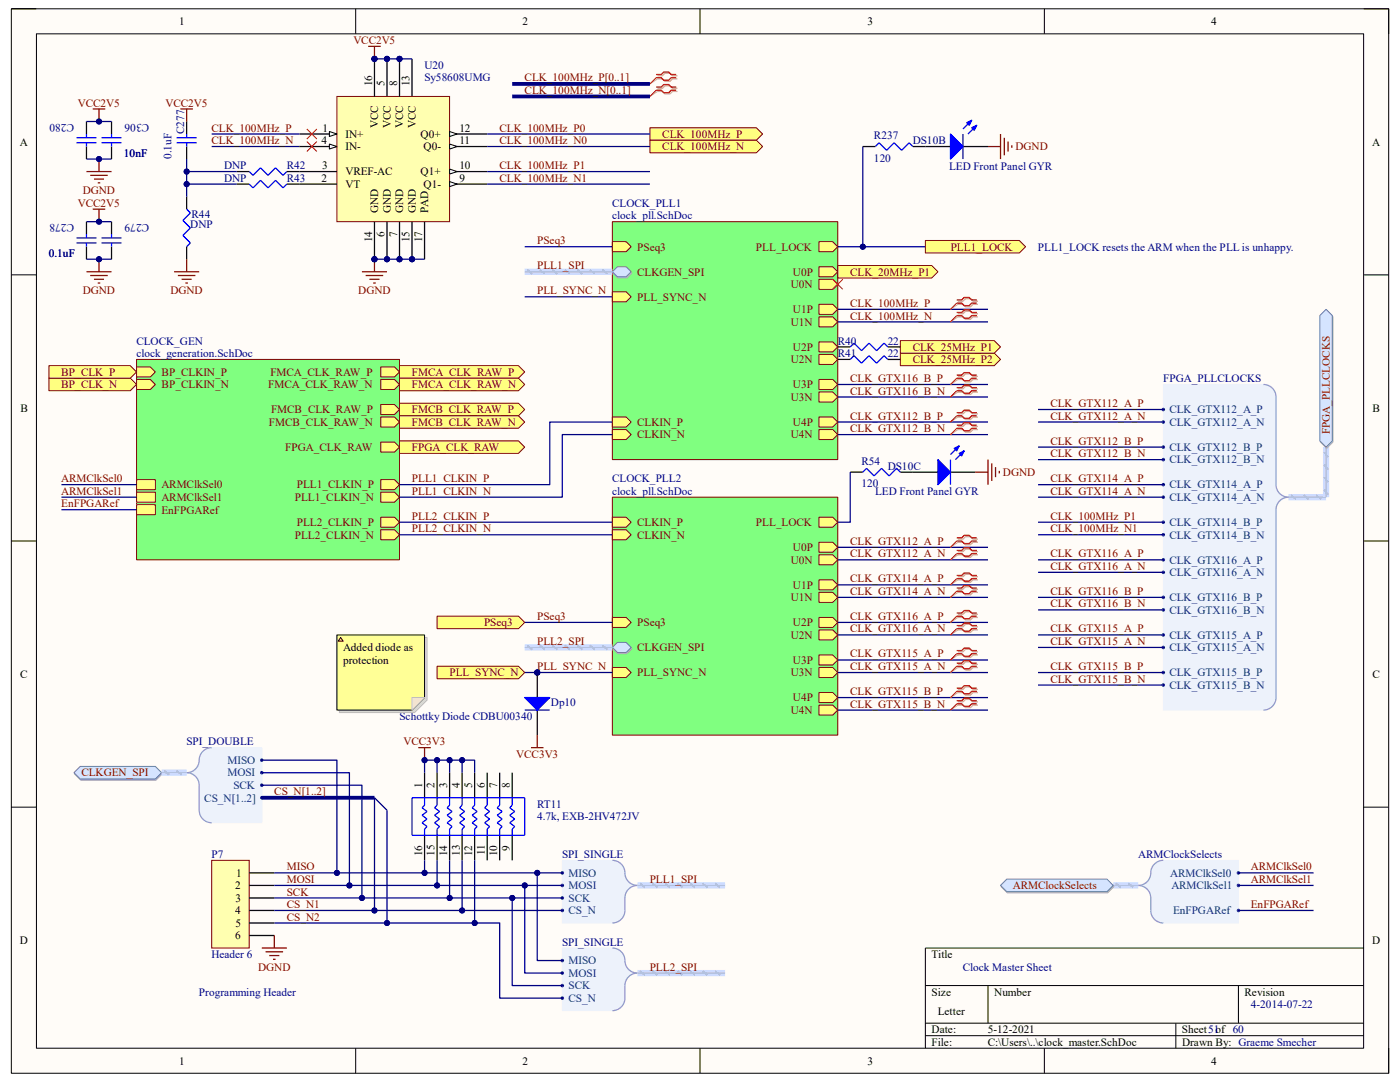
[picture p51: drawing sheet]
<svg xmlns="http://www.w3.org/2000/svg" width="279mm" height="216mm" viewBox="0 0 279 216" stroke-linecap="round" stroke-linejoin="round" font-family="sans-serif">
<defs><g id="words">
<g font-size="2.2">
<text x="35.7" y="5">1</text>
<text x="104.3" y="5">2</text>
<text x="173.1" y="5">3</text>
<text x="241.7" y="5">4</text>
<text x="74.3" y="17.2" transform="rotate(-90 74.3 17.2)">16</text>
<text x="76.8" y="17.2" transform="rotate(-90 76.8 17.2)">5</text>
<text x="79.2" y="17.2" transform="rotate(-90 79.2 17.2)">8</text>
<text x="81.7" y="17.2" transform="rotate(-90 81.7 17.2)">13</text>
<text x="3.9" y="29.1">A</text>
<text x="64.2" y="28.7">4</text>
<text x="64.3" y="26.2">1</text>
<text x="69" y="27.5">IN+</text>
<text x="75.5" y="25.6" transform="rotate(-90 75.5 25.6)">VCC</text>
<text x="78" y="25.6" transform="rotate(-90 78 25.6)">VCC</text>
<text x="80.5" y="25.6" transform="rotate(-90 80.5 25.6)">VCC</text>
<text x="83" y="25.6" transform="rotate(-90 83 25.6)">VCC</text>
<text x="83.9" y="27.5">Q0+</text>
<text x="91.7" y="28.7">11</text>
<text x="91.7" y="26.2">12</text>
<text x="273.8" y="29.1">A</text>
<text x="64.3" y="33.7">3</text>
<text x="69" y="35">VREF-AC</text>
<text x="69" y="30">IN-</text>
<text x="83.9" y="35">Q1+</text>
<text x="84.5" y="30">Q0-</text>
<text x="91.7" y="33.7">10</text>
<text x="64.2" y="36.2">2</text>
<text x="69" y="37.5">VT</text>
<text x="84.5" y="37.5">Q1-</text>
<text x="91.7" y="36.2">9</text>
<text x="75.5" y="42.5" transform="rotate(-90 75.5 42.5)">GND</text>
<text x="76.8" y="47.3" transform="rotate(-90 76.8 47.3)">6</text>
<text x="78" y="42.5" transform="rotate(-90 78 42.5)">GND</text>
<text x="79.2" y="47.2" transform="rotate(-90 79.2 47.2)">7</text>
<text x="80.5" y="42.5" transform="rotate(-90 80.5 42.5)">GND</text>
<text x="83" y="42.5" transform="rotate(-90 83 42.5)">GND</text>
<text x="85.5" y="42.5" transform="rotate(-90 85.5 42.5)">PAD</text>
<text x="74.3" y="48.4" transform="rotate(-90 74.3 48.4)">14</text>
<text x="81.7" y="48.3" transform="rotate(-90 81.7 48.3)">15</text>
<text x="84.2" y="48.4" transform="rotate(-90 84.2 48.4)">17</text>
<text x="4.1" y="82.2">B</text>
<text x="273.9" y="82.2">B</text>
<text x="68.5" y="130">Added diode as</text>
<text x="4" y="135.3">C</text>
<text x="68.5" y="132.5">protection</text>
<text x="273.9" y="135.3">C</text>
<text x="84.2" y="157.2" transform="rotate(-90 84.2 157.2)">1</text>
<text x="86.7" y="157.2" transform="rotate(-90 86.7 157.2)">2</text>
<text x="89.2" y="157.2" transform="rotate(-90 89.2 157.2)">3</text>
<text x="91.7" y="157.2" transform="rotate(-90 91.7 157.2)">4</text>
<text x="94.2" y="157.2" transform="rotate(-90 94.2 157.2)">5</text>
<text x="96.7" y="157.2" transform="rotate(-90 96.7 157.2)">6</text>
<text x="99.2" y="157.2" transform="rotate(-90 99.2 157.2)">7</text>
<text x="101.7" y="157.2" transform="rotate(-90 101.7 157.2)">8</text>
<text x="84.2" y="170.9" transform="rotate(-90 84.2 170.9)">16</text>
<text x="86.7" y="170.8" transform="rotate(-90 86.7 170.8)">15</text>
<text x="89.2" y="170.9" transform="rotate(-90 89.2 170.9)">14</text>
<text x="91.7" y="170.7" transform="rotate(-90 91.7 170.7)">13</text>
<text x="94.2" y="170.8" transform="rotate(-90 94.2 170.8)">12</text>
<text x="96.7" y="170.6" transform="rotate(-90 96.7 170.6)">11</text>
<text x="99.2" y="170.9" transform="rotate(-90 99.2 170.9)">10</text>
<text x="101.7" y="169.7" transform="rotate(-90 101.7 169.7)">9</text>
<text x="46.9" y="177.4">2</text>
<text x="47" y="179.9">3</text>
<text x="47.1" y="174.9">1</text>
<text x="46.9" y="182.4">4</text>
<text x="47" y="184.9">5</text>
<text x="4" y="188.4">D</text>
<text x="46.9" y="187.4">6</text>
<text x="185.9" y="191.2">Title</text>
<text x="273.9" y="188.4">D</text>
<text x="185.9" y="198.7">Size</text>
<text x="187.2" y="202.4">Letter</text>
<text x="198.4" y="198.7">Number</text>
<text x="248.4" y="198.7">Revision</text>
<text x="185.9" y="206.2">Date:</text>
<text x="185.9" y="208.7">File:</text>
<text x="197.1" y="208.7">C:\Users\..\clock_master.SchDoc</text>
<text x="197.1" y="206.2">5-12-2021</text>
<text x="235.9" y="206.2">Sheet51of 60</text>
<text x="235.9" y="208.7">Drawn By: Graeme Smecher</text>
<text x="35.7" y="212.4">1</text>
<text x="104.3" y="212.4">2</text>
<text x="173.1" y="212.4">3</text>
<text x="241.7" y="212.4">4</text>
</g>
<g font-size="2.2" fill="#800000">
<text x="70.5" y="8.8">VCC2V5</text>
<text x="104.7" y="16.3">CLK_100MHz_P[0..1]</text>
<text x="15.5" y="21.3">VCC2V5</text>
<text x="33" y="21.3">VCC2V5</text>
<text x="104.7" y="18.8">CLK_100MHz_N[0..1]</text>
<text x="42.2" y="26.2">CLK_100MHz_P</text>
<text x="42.2" y="28.7">CLK_100MHz_N</text>
<text x="99.7" y="26.2">CLK_100MHz_P0</text>
<text x="99.7" y="28.7">CLK_100MHz_N0</text>
<text x="132.2" y="27.5">CLK_100MHz_P</text>
<text x="99.7" y="33.7">CLK_100MHz_P1</text>
<text x="132.2" y="30">CLK_100MHz_N</text>
<text x="202.6" y="30">DGND</text>
<text x="15.5" y="41.2">VCC2V5</text>
<text x="16.5" y="38.7">DGND</text>
<text x="99.7" y="36.2">CLK_100MHz_N1</text>
<text x="107.2" y="53.7">PLL1_SPI</text>
<text x="107.2" y="48.7">PSeq3</text>
<text x="127.2" y="50">PSeq3</text>
<text x="150.9" y="50">PLL_LOCK</text>
<text x="189.7" y="50">PLL1_LOCK</text>
<text x="16.5" y="58.8">DGND</text>
<text x="34" y="58.8">DGND</text>
<text x="71.5" y="58.8">DGND</text>
<text x="107.2" y="58.8">PLL_SYNC_N</text>
<text x="127.2" y="55">CLKGEN_SPI</text>
<text x="127.2" y="60">PLL_SYNC_N</text>
<text x="157.8" y="57.5">U0N</text>
<text x="158.2" y="55">U0P</text>
<text x="169.7" y="55">CLK_20MHz_P1</text>
<text x="157.8" y="65">U1N</text>
<text x="158.2" y="62.5">U1P</text>
<text x="169.7" y="61.3">CLK_100MHz_P</text>
<text x="169.7" y="63.8">CLK_100MHz_N</text>
<text x="158.2" y="70">U2P</text>
<text x="182.2" y="70">CLK_25MHz_P1</text>
<text x="12.2" y="77.5">BP_CLK_N</text>
<text x="12.2" y="75">BP_CLK_P</text>
<text x="32.2" y="75">BP_CLKIN_P</text>
<text x="32.2" y="77.5">BP_CLKIN_N</text>
<text x="53.6" y="77.5">FMCA_CLK_RAW_N</text>
<text x="54" y="75">FMCA_CLK_RAW_P</text>
<text x="82.2" y="75">FMCA_CLK_RAW_P</text>
<text x="82.2" y="77.5">FMCA_CLK_RAW_N</text>
<text x="157.8" y="72.5">U2N</text>
<text x="158.2" y="77.5">U3P</text>
<text x="169.7" y="76.2">CLK_GTX116_B_P</text>
<text x="182.2" y="72.5">CLK_25MHz_P2</text>
<text x="54.1" y="82.5">FMCB_CLK_RAW_P</text>
<text x="82.2" y="82.5">FMCB_CLK_RAW_P</text>
<text x="157.8" y="80">U3N</text>
<text x="169.7" y="83.7">CLK_GTX112_B_P</text>
<text x="169.7" y="78.7">CLK_GTX116_B_N</text>
<text x="209.6" y="81.2">CLK_GTX112_A_P</text>
<text x="209.6" y="83.7">CLK_GTX112_A_N</text>
<text x="53.7" y="85">FMCB_CLK_RAW_N</text>
<text x="56.9" y="90">FPGA_CLK_RAW</text>
<text x="82.2" y="85">FMCB_CLK_RAW_N</text>
<text x="82.2" y="90">FPGA_CLK_RAW</text>
<text x="127.2" y="87.5">CLKIN_N</text>
<text x="127.2" y="85">CLKIN_P</text>
<text x="157.8" y="87.5">U4N</text>
<text x="158.2" y="85">U4P</text>
<text x="169.7" y="86.2">CLK_GTX112_B_N</text>
<text x="209.6" y="88.7">CLK_GTX112_B_P</text>
<text x="265.4" y="86.7" transform="rotate(-90 265.4 86.7)">FPGA_PLLCLOCKS</text>
<text x="200.2" y="95">DGND</text>
<text x="209.6" y="91.2">CLK_GTX112_B_N</text>
<text x="12.2" y="96.2">ARMClkSel0</text>
<text x="12.2" y="98.7">ARMClkSel1</text>
<text x="12.2" y="101.2">EnFPGARef</text>
<text x="32.2" y="97.5">ARMClkSel0</text>
<text x="32.2" y="99.9">ARMClkSel1</text>
<text x="58.8" y="99.9">PLL1_CLKIN_N</text>
<text x="59.2" y="97.5">PLL1_CLKIN_P</text>
<text x="82.2" y="96.2">PLL1_CLKIN_P</text>
<text x="82.2" y="98.7">PLL1_CLKIN_N</text>
<text x="209.6" y="96.2">CLK_GTX114_A_P</text>
<text x="209.6" y="98.7">CLK_GTX114_A_N</text>
<text x="32.2" y="102.5">EnFPGARef</text>
<text x="58.8" y="107.5">PLL2_CLKIN_N</text>
<text x="59.2" y="105">PLL2_CLKIN_P</text>
<text x="82.2" y="103.7">PLL2_CLKIN_P</text>
<text x="82.2" y="106.2">PLL2_CLKIN_N</text>
<text x="127.2" y="107.5">CLKIN_N</text>
<text x="127.2" y="105">CLKIN_P</text>
<text x="150.9" y="105">PLL_LOCK</text>
<text x="209.6" y="103.7">CLK_100MHz_P1</text>
<text x="209.6" y="106.2">CLK_100MHz_N1</text>
<text x="157.8" y="112.5">U0N</text>
<text x="158.2" y="110">U0P</text>
<text x="169.7" y="108.7">CLK_GTX112_A_P</text>
<text x="169.7" y="111.2">CLK_GTX112_A_N</text>
<text x="209.6" y="111.2">CLK_GTX116_A_P</text>
<text x="209.6" y="113.7">CLK_GTX116_A_N</text>
<text x="157.8" y="120">U1N</text>
<text x="158.2" y="117.5">U1P</text>
<text x="169.7" y="116.2">CLK_GTX114_A_P</text>
<text x="169.7" y="118.7">CLK_GTX114_A_N</text>
<text x="209.6" y="118.7">CLK_GTX116_B_P</text>
<text x="96.6" y="125">PSeq3</text>
<text x="107.2" y="123.7">PSeq3</text>
<text x="127.2" y="125">PSeq3</text>
<text x="158.2" y="125">U2P</text>
<text x="169.7" y="123.7">CLK_GTX116_A_P</text>
<text x="209.6" y="121.2">CLK_GTX116_B_N</text>
<text x="107.2" y="128.7">PLL2_SPI</text>
<text x="127.2" y="130">CLKGEN_SPI</text>
<text x="157.8" y="127.5">U2N</text>
<text x="169.7" y="126.2">CLK_GTX116_A_N</text>
<text x="169.7" y="131.2">CLK_GTX115_A_P</text>
<text x="209.6" y="126.2">CLK_GTX115_A_P</text>
<text x="209.6" y="128.7">CLK_GTX115_A_N</text>
<text x="89.7" y="135">PLL_SYNC_N</text>
<text x="107.2" y="133.7">PLL_SYNC_N</text>
<text x="127.2" y="135">PLL_SYNC_N</text>
<text x="157.8" y="135">U3N</text>
<text x="158.2" y="132.5">U3P</text>
<text x="169.7" y="133.7">CLK_GTX115_A_N</text>
<text x="209.6" y="133.7">CLK_GTX115_B_P</text>
<text x="209.6" y="136.2">CLK_GTX115_B_N</text>
<text x="157.8" y="142.5">U4N</text>
<text x="158.2" y="140">U4P</text>
<text x="169.7" y="138.7">CLK_GTX115_B_P</text>
<text x="169.7" y="141.2">CLK_GTX115_B_N</text>
<text x="80.5" y="148.7">VCC3V3</text>
<text x="16.3" y="154.9">CLKGEN_SPI</text>
<text x="103" y="151.2">VCC3V3</text>
<text x="54.7" y="158.7">CS_N[1..2]</text>
<text x="57.2" y="173.7">MISO</text>
<text x="249.6" y="173.7">ARMClkSel0</text>
<text x="57.2" y="176.2">MOSI</text>
<text x="57.2" y="178.7">SCK</text>
<text x="129.7" y="176.2">PLL1_SPI</text>
<text x="202.1" y="177.4">ARMClockSelects</text>
<text x="249.6" y="176.2">ARMClkSel1</text>
<text x="57.2" y="183.7">CS_N2</text>
<text x="57.2" y="181.2">CS_N1</text>
<text x="249.6" y="181.2">EnFPGARef</text>
<text x="51.5" y="193.7">DGND</text>
<text x="129.7" y="193.7">PLL2_SPI</text>
</g>
<g font-size="2.2" fill="#000080">
<text x="84.7" y="13.8">U20</text>
<text x="84.7" y="16.3">Sy58608UMG</text>
<text x="14.8" y="24.7" transform="rotate(-180 14.8 24.7)">C280</text>
<text x="29.8" y="24.7" transform="rotate(-180 29.8 24.7)">C306</text>
<text x="36.7" y="26.8" transform="rotate(-90 36.7 26.8)">C277</text>
<text x="174.4" y="27.8">R237</text>
<text x="182.2" y="28.7">DS10B</text>
<text x="24.7" y="31.2">10nF</text>
<text x="34.2" y="31.7" transform="rotate(-90 34.2 31.7)">0.1uF</text>
<text x="44.7" y="33.7">DNP</text>
<text x="57.2" y="33.7">R42</text>
<text x="174.4" y="32.3">120</text>
<text x="189.4" y="34">LED Front Panel GYR</text>
<text x="44.7" y="36.2">DNP</text>
<text x="57.2" y="36.2">R43</text>
<text x="122.2" y="41.2">CLOCK_PLL1</text>
<text x="14.8" y="44.7" transform="rotate(-180 14.8 44.7)">C278</text>
<text x="29.8" y="44.7" transform="rotate(-180 29.8 44.7)">C279</text>
<text x="38" y="45.5">DNP</text>
<text x="38.2" y="43.5">R44</text>
<text x="122.2" y="43.7">clock_pll.SchDoc</text>
<text x="9.7" y="51.2">0.1uF</text>
<text x="207.1" y="50">PLL1_LOCK resets the ARM when the PLL is unhappy.</text>
<text x="27.2" y="68.7">CLOCK_GEN</text>
<text x="27.2" y="71.2">clock_generation.SchDoc</text>
<text x="167.2" y="68.7">R40</text>
<text x="167.2" y="71.2">R41</text>
<text x="177.2" y="68.7">22</text>
<text x="177.2" y="71.2">22</text>
<text x="232.2" y="76.2">FPGA_PLLCLOCKS</text>
<text x="171.9" y="92.7">R54</text>
<text x="177.2" y="93.7">DS10C</text>
<text x="122.2" y="96.2">CLOCK_PLL2</text>
<text x="122.2" y="98.7">clock_pll.SchDoc</text>
<text x="171.9" y="97.2">120</text>
<text x="174.7" y="98.7">LED Front Panel GYR</text>
<text x="79.7" y="143.7">Schottky Diode CDBU00340</text>
<text x="109.9" y="141">Dp10</text>
<text x="37.2" y="148.7">SPI_DOUBLE</text>
<text x="107.2" y="161.2">RT11</text>
<text x="107.2" y="163.7">4.7k, EXB-2HV472JV</text>
<text x="42.2" y="171.2">P7</text>
<text x="112.2" y="171.2">SPI_SINGLE</text>
<text x="227.2" y="171.2">ARMClockSelects</text>
<text x="42.2" y="191.2">Header 6</text>
<text x="112.2" y="188.7">SPI_SINGLE</text>
<text x="192.2" y="193.7">Clock Master Sheet</text>
<text x="39.7" y="198.7">Programming Header</text>
<text x="249.6" y="201.2">4-2014-07-22</text>
</g>
<g font-size="2.2" fill="#003a70">
<text x="233.4" y="82.5">CLK_GTX112_A_P</text>
<text x="233.4" y="85">CLK_GTX112_A_N</text>
<text x="233.4" y="90">CLK_GTX112_B_P</text>
<text x="233.4" y="92.5">CLK_GTX112_B_N</text>
<text x="233.4" y="97.5">CLK_GTX114_A_P</text>
<text x="233.4" y="99.9">CLK_GTX114_A_N</text>
<text x="233.4" y="105">CLK_GTX114_B_P</text>
<text x="233.4" y="107.5">CLK_GTX114_B_N</text>
<text x="233.4" y="112.5">CLK_GTX116_A_P</text>
<text x="233.4" y="115">CLK_GTX116_A_N</text>
<text x="233.4" y="120">CLK_GTX116_B_P</text>
<text x="233.4" y="122.5">CLK_GTX116_B_N</text>
<text x="233.4" y="127.5">CLK_GTX115_A_P</text>
<text x="233.4" y="130">CLK_GTX115_A_N</text>
<text x="233.4" y="135">CLK_GTX115_B_P</text>
<text x="233.4" y="137.5">CLK_GTX115_B_N</text>
<text x="45.4" y="154.9">MOSI</text>
<text x="45.4" y="152.4">MISO</text>
<text x="40.8" y="159.9">CS_N[1..2]</text>
<text x="46.6" y="157.4">SCK</text>
<text x="113.5" y="174.9">MISO</text>
<text x="113.5" y="177.4">MOSI</text>
<text x="113.5" y="179.9">SCK</text>
<text x="233.6" y="174.9">ARMClkSel0</text>
<text x="233.8" y="177.4">ARMClkSel1</text>
<text x="113.5" y="182.4">CS_N</text>
<text x="234.1" y="182.4">EnFPGARef</text>
<text x="113.5" y="192.4">MISO</text>
<text x="113.5" y="194.9">MOSI</text>
<text x="113.5" y="197.4">SCK</text>
<text x="113.5" y="199.9">CS_N</text>
</g>
</g></defs>
<path d="M2.3 1.8h274.8v212.4h-274.8z" fill-rule="evenodd" fill="#fffcf8"/>
<path d="M2.3 1.8h274.8v212.4h-274.8z" fill="none" stroke="#000" stroke-width=".2"/>
<path d="M7.3 6.8h264.8v202.4h-264.8z" fill-rule="evenodd" fill="#fffcf8"/>
<g fill="none" stroke="#000" stroke-width=".2">
<path d="M2.3 1.8h5M7.3 6.8h264.8v202.4h-264.8zM71 1.8v4.9M139.7 1.8v4.9M208.4 1.8v5M272.1 1.8h5v5M2.3 54.9h5M272.1 54.9h5M2.3 107.9h5M272.1 107.9h5M2.3 161.1h5M272.1 161.1h5"/>
<path d="M184.7 196.7h87.4M197.2 196.7v7.5M247.2 196.7v7.5M272.1 189.2h-87.4v20M71 209.2v5M139.7 209.2v5M184.7 204.2h87.4M184.7 206.7h87.4M208.4 209.2v5M234.7 204.2v5M277.1 209.2v5"/>
</g>
<path d="M122.2 44.2h45v47.5h-45z" fill-rule="evenodd" fill="#80ff80"/>
<path d="M122.2 44.2h45v47.5h-45z" fill="none" stroke="#800000" stroke-width=".2"/>
<path d="M123.3 53.5h1.8l1 1-1 1h-1.8l-1-1z" fill-rule="evenodd" fill="#bac0ca"/>
<path d="M123.3 53.5h1.8l1 1-1 1h-1.8l-1-1z" fill="none" stroke="#a6acb6" stroke-width=".2"/>
<path d="M123.2 53.2h1.8l1 1-1 1h-1.8l-1-1z" fill-rule="evenodd" fill="#d5e4ff"/>
<path d="M123.2 53.2h1.8l1 1-1 1h-1.8l-1-1z" fill="none" stroke="#71809b" stroke-width=".2"/>
<path d="M122.2 85.7h2.8l1 1-1 1h-2.8z" fill-rule="evenodd" fill="#ffff80"/>
<path d="M122.2 85.7h2.8l1 1-1 1h-2.8z" fill="none" stroke="#800000" stroke-width=".2"/>
<path d="M122.2 83.2h2.8l1 1-1 1h-2.8z" fill-rule="evenodd" fill="#ffff80"/>
<path d="M122.2 83.2h2.8l1 1-1 1h-2.8z" fill="none" stroke="#800000" stroke-width=".2"/>
<path d="M163.4 48.2h2.8l1 1-1 1h-2.8z" fill-rule="evenodd" fill="#ffff80"/>
<path d="M163.4 48.2h2.8l1 1-1 1h-2.8z" fill="none" stroke="#800000" stroke-width=".2"/>
<path d="M122.2 58.2h2.8l1 1-1 1h-2.8z" fill-rule="evenodd" fill="#ffff80"/>
<path d="M122.2 58.2h2.8l1 1-1 1h-2.8z" fill="none" stroke="#800000" stroke-width=".2"/>
<path d="M122.2 48.2h2.8l1 1-1 1h-2.8z" fill-rule="evenodd" fill="#ffff80"/>
<path d="M122.2 48.2h2.8l1 1-1 1h-2.8z" fill="none" stroke="#800000" stroke-width=".2"/>
<path d="M163.4 53.2h2.8l1 1-1 1h-2.8z" fill-rule="evenodd" fill="#ffff80"/>
<path d="M163.4 53.2h2.8l1 1-1 1h-2.8z" fill="none" stroke="#800000" stroke-width=".2"/>
<path d="M163.4 55.7h2.8l1 1-1 1h-2.8z" fill-rule="evenodd" fill="#ffff80"/>
<path d="M163.4 55.7h2.8l1 1-1 1h-2.8z" fill="none" stroke="#800000" stroke-width=".2"/>
<path d="M163.4 60.7h2.8l1 1-1 1h-2.8z" fill-rule="evenodd" fill="#ffff80"/>
<path d="M163.4 60.7h2.8l1 1-1 1h-2.8z" fill="none" stroke="#800000" stroke-width=".2"/>
<path d="M163.4 63.2h2.8l1 1-1 1h-2.8z" fill-rule="evenodd" fill="#ffff80"/>
<path d="M163.4 63.2h2.8l1 1-1 1h-2.8z" fill="none" stroke="#800000" stroke-width=".2"/>
<path d="M163.4 68.2h2.8l1 1-1 1h-2.8z" fill-rule="evenodd" fill="#ffff80"/>
<path d="M163.4 68.2h2.8l1 1-1 1h-2.8z" fill="none" stroke="#800000" stroke-width=".2"/>
<path d="M163.4 70.7h2.8l1 1-1 1h-2.8z" fill-rule="evenodd" fill="#ffff80"/>
<path d="M163.4 70.7h2.8l1 1-1 1h-2.8z" fill="none" stroke="#800000" stroke-width=".2"/>
<path d="M163.4 75.7h2.8l1 1-1 1h-2.8z" fill-rule="evenodd" fill="#ffff80"/>
<path d="M163.4 75.7h2.8l1 1-1 1h-2.8z" fill="none" stroke="#800000" stroke-width=".2"/>
<path d="M163.4 78.2h2.8l1 1-1 1h-2.8z" fill-rule="evenodd" fill="#ffff80"/>
<path d="M163.4 78.2h2.8l1 1-1 1h-2.8z" fill="none" stroke="#800000" stroke-width=".2"/>
<path d="M163.4 83.2h2.8l1 1-1 1h-2.8z" fill-rule="evenodd" fill="#ffff80"/>
<path d="M163.4 83.2h2.8l1 1-1 1h-2.8z" fill="none" stroke="#800000" stroke-width=".2"/>
<path d="M163.4 85.7h2.8l1 1-1 1h-2.8z" fill-rule="evenodd" fill="#ffff80"/>
<path d="M163.4 85.7h2.8l1 1-1 1h-2.8z" fill="none" stroke="#800000" stroke-width=".2"/>
<path d="M104.7 54.2h17.5" fill="none" stroke="#cbdaff" stroke-width="1.2" stroke-linecap="butt"/>
<path d="M105.2 53.8l1 .9M107.7 53.8l1 .9M110.2 53.8l1 .9M112.7 53.8l1 .9M115.2 53.8l1 .9M117.7 53.8l1 .9M120.2 53.8l1 .9" fill="none" stroke="#adbce7" stroke-width=".38"/>
<path d="M104.7 54.2h17.5" fill="none" stroke="#adbce7" stroke-width=".25"/>
<path d="M14.9 154.4l1.2-1.2h15l1.3 1.2-1.3 1.3h-15z" fill-rule="evenodd" fill="#bac0ca"/>
<path d="M14.9 154.4l1.2-1.2h15l1.3 1.2-1.3 1.3h-15z" fill="none" stroke="#a6acb6" stroke-width=".2"/>
<path d="M16 152.9h15l1.3 1.3-1.3 1.2h-15l-1.2-1.2z" fill-rule="evenodd" fill="#d5e4ff"/>
<path d="M16 152.9h15l1.3 1.3-1.3 1.2h-15l-1.2-1.2z" fill="none" stroke="#71809b" stroke-width=".2"/>
<path d="M167.2 53h18.7l1.3 1.2-1.3 1.3h-18.7z" fill-rule="evenodd" fill="#ffff80"/>
<path d="M167.2 53h18.7l1.3 1.2-1.3 1.3h-18.7z" fill="none" stroke="#800000" stroke-width=".2"/>
<path d="M179.7 70.5h18.7l1.3 1.2-1.3 1.3h-18.7z" fill-rule="evenodd" fill="#ffff80"/>
<path d="M179.7 70.5h18.7l1.3 1.2-1.3 1.3h-18.7z" fill="none" stroke="#800000" stroke-width=".2"/>
<path d="M179.7 68h18.7l1.3 1.2-1.3 1.3h-18.7z" fill-rule="evenodd" fill="#ffff80"/>
<path d="M179.7 68h18.7l1.3 1.2-1.3 1.3h-18.7z" fill="none" stroke="#800000" stroke-width=".2"/>
<path d="M129.7 25.5h21.2l1.3 1.2-1.3 1.3h-21.2z" fill-rule="evenodd" fill="#ffff80"/>
<path d="M129.7 25.5h21.2l1.3 1.2-1.3 1.3h-21.2z" fill="none" stroke="#800000" stroke-width=".2"/>
<path d="M129.7 28h21.2l1.3 1.2-1.3 1.3h-21.2z" fill-rule="evenodd" fill="#ffff80"/>
<path d="M129.7 28h21.2l1.3 1.2-1.3 1.3h-21.2z" fill="none" stroke="#800000" stroke-width=".2"/>
<path d="M184.7 48h18.7l1.3 1.2-1.3 1.3h-18.7z" fill-rule="evenodd" fill="#ffff80"/>
<path d="M184.7 48h18.7l1.3 1.2-1.3 1.3h-18.7z" fill="none" stroke="#800000" stroke-width=".2"/>
<path d="M87.2 132.9h16.3l1.2 1.3-1.2 1.2h-16.3z" fill-rule="evenodd" fill="#ffff80"/>
<path d="M87.2 132.9h16.3l1.2 1.3-1.2 1.2h-16.3z" fill="none" stroke="#800000" stroke-width=".2"/>
<path d="M27.3 71.7h52.4v40h-52.4z" fill-rule="evenodd" fill="#80ff80"/>
<path d="M27.3 71.7h52.4v40h-52.4z" fill="none" stroke="#800000" stroke-width=".2"/>
<path d="M27.3 73.2h2.7l1 1-1 1h-2.7z" fill-rule="evenodd" fill="#ffff80"/>
<path d="M27.3 73.2h2.7l1 1-1 1h-2.7z" fill="none" stroke="#800000" stroke-width=".2"/>
<path d="M27.3 75.7h2.7l1 1-1 1h-2.7z" fill-rule="evenodd" fill="#ffff80"/>
<path d="M27.3 75.7h2.7l1 1-1 1h-2.7z" fill="none" stroke="#800000" stroke-width=".2"/>
<path d="M76 73.2h2.7l1 1-1 1h-2.7z" fill-rule="evenodd" fill="#ffff80"/>
<path d="M76 73.2h2.7l1 1-1 1h-2.7z" fill="none" stroke="#800000" stroke-width=".2"/>
<path d="M76 75.7h2.7l1 1-1 1h-2.7z" fill-rule="evenodd" fill="#ffff80"/>
<path d="M76 75.7h2.7l1 1-1 1h-2.7z" fill="none" stroke="#800000" stroke-width=".2"/>
<path d="M76 80.7h2.7l1 1-1 1h-2.7z" fill-rule="evenodd" fill="#ffff80"/>
<path d="M76 80.7h2.7l1 1-1 1h-2.7z" fill="none" stroke="#800000" stroke-width=".2"/>
<path d="M76 83.2h2.7l1 1-1 1h-2.7z" fill-rule="evenodd" fill="#ffff80"/>
<path d="M76 83.2h2.7l1 1-1 1h-2.7z" fill="none" stroke="#800000" stroke-width=".2"/>
<path d="M76 88.2h2.7l1 1-1 1h-2.7z" fill-rule="evenodd" fill="#ffff80"/>
<path d="M76 88.2h2.7l1 1-1 1h-2.7z" fill="none" stroke="#800000" stroke-width=".2"/>
<path d="M76 95.7h2.7l1 1-1 1h-2.7z" fill-rule="evenodd" fill="#ffff80"/>
<path d="M76 95.7h2.7l1 1-1 1h-2.7z" fill="none" stroke="#800000" stroke-width=".2"/>
<path d="M76 98.2h2.7l1 1-1 1h-2.7z" fill-rule="evenodd" fill="#ffff80"/>
<path d="M76 98.2h2.7l1 1-1 1h-2.7z" fill="none" stroke="#800000" stroke-width=".2"/>
<path d="M27.3 95.7h3.7v2h-3.7z" fill-rule="evenodd" fill="#ffff80"/>
<path d="M27.3 95.7h3.7v2h-3.7z" fill="none" stroke="#800000" stroke-width=".2"/>
<path d="M27.3 98.2h3.7v2h-3.7z" fill-rule="evenodd" fill="#ffff80"/>
<path d="M27.3 98.2h3.7v2h-3.7z" fill="none" stroke="#800000" stroke-width=".2"/>
<path d="M27.3 100.7h3.7v2h-3.7z" fill-rule="evenodd" fill="#ffff80"/>
<path d="M27.3 100.7h3.7v2h-3.7z" fill="none" stroke="#800000" stroke-width=".2"/>
<path d="M76 103.2h2.7l1 1-1 1h-2.7z" fill-rule="evenodd" fill="#ffff80"/>
<path d="M76 103.2h2.7l1 1-1 1h-2.7z" fill="none" stroke="#800000" stroke-width=".2"/>
<path d="M76 105.7h2.7l1 1-1 1h-2.7z" fill-rule="evenodd" fill="#ffff80"/>
<path d="M76 105.7h2.7l1 1-1 1h-2.7z" fill="none" stroke="#800000" stroke-width=".2"/>
<path d="M9.8 75.5h16.2l1.3 1.2-1.3 1.3h-16.2z" fill-rule="evenodd" fill="#ffff80"/>
<path d="M9.8 75.5h16.2l1.3 1.2-1.3 1.3h-16.2z" fill="none" stroke="#800000" stroke-width=".2"/>
<path d="M9.8 73h16.2l1.3 1.2-1.3 1.3h-16.2z" fill-rule="evenodd" fill="#ffff80"/>
<path d="M9.8 73h16.2l1.3 1.2-1.3 1.3h-16.2z" fill="none" stroke="#800000" stroke-width=".2"/>
<path d="M79.7 73h23.8l1.2 1.2-1.2 1.3h-23.8z" fill-rule="evenodd" fill="#ffff80"/>
<path d="M79.7 73h23.8l1.2 1.2-1.2 1.3h-23.8z" fill="none" stroke="#800000" stroke-width=".2"/>
<path d="M79.7 75.5h23.8l1.2 1.2-1.2 1.3h-23.8z" fill-rule="evenodd" fill="#ffff80"/>
<path d="M79.7 75.5h23.8l1.2 1.2-1.2 1.3h-23.8z" fill="none" stroke="#800000" stroke-width=".2"/>
<path d="M79.7 80.5h23.8l1.2 1.2-1.2 1.3h-23.8z" fill-rule="evenodd" fill="#ffff80"/>
<path d="M79.7 80.5h23.8l1.2 1.2-1.2 1.3h-23.8z" fill="none" stroke="#800000" stroke-width=".2"/>
<path d="M79.7 83h23.8l1.2 1.2-1.2 1.3h-23.8z" fill-rule="evenodd" fill="#ffff80"/>
<path d="M79.7 83h23.8l1.2 1.2-1.2 1.3h-23.8z" fill="none" stroke="#800000" stroke-width=".2"/>
<path d="M79.7 88h23.8l1.2 1.2-1.2 1.3h-23.8z" fill-rule="evenodd" fill="#ffff80"/>
<path d="M79.7 88h23.8l1.2 1.2-1.2 1.3h-23.8z" fill="none" stroke="#800000" stroke-width=".2"/>
<path d="M12.3 96.7h15M12.3 99.2h15M12.3 101.7h15" fill="none" stroke="#000080" stroke-width=".25"/>
<path d="M230 172.9l.9-.9 1.3-.3h15v12.5h-15l-1.3-.3-.9-1-.3-1.2v-3.2l-.7-1-1.2-.8 1.2-.9 .7-1v-.6z" fill-rule="evenodd" fill="#edf2fb"/>
<path d="M230 172.9l.9-.9 1.3-.3h15v12.5h-15l-1.3-.3-.9-1-.3-1.2v-3.2l-.7-1-1.2-.8 1.2-.9 .7-1v-.6z" fill="none" stroke="#edf2fb" stroke-width=".2"/>
<path d="M232.2 171.7a2.68 2.68 0 0 0-2.6 3 2.49 2.49 0 0 1-2.4 2 2.49 2.49 0 0 1 2.5 2.5v2.5a2.5 2.5 0 0 0 2.5 2.5" fill="none" stroke="#8f9ec9" stroke-width=".25"/>
<circle cx="247.2" cy="174.2" r=".25" fill="#003a70"/>
<circle cx="247.2" cy="174.2" r=".25" fill="none" stroke="#003a70" stroke-width=".2"/>
<circle cx="247.2" cy="176.7" r=".25" fill="#003a70"/>
<circle cx="247.2" cy="176.7" r=".25" fill="none" stroke="#003a70" stroke-width=".2"/>
<circle cx="247.2" cy="181.7" r=".25" fill="#003a70"/>
<circle cx="247.2" cy="181.7" r=".25" fill="none" stroke="#003a70" stroke-width=".2"/>
<path d="M247.2 174.2h14.9M247.2 176.7h14.9M247.2 181.7h14.9" fill="none" stroke="#000080" stroke-width=".25"/>
<path d="M222.2 176.7h5" fill="none" stroke="#cbdaff" stroke-width="1.2" stroke-linecap="butt"/>
<path d="M222.7 176.2l1 .9M225.2 176.2l1 .9" fill="none" stroke="#adbce7" stroke-width=".37"/>
<path d="M222.2 176.7h5" fill="none" stroke="#adbce7" stroke-width=".25"/>
<path d="M199.8 176.9l1.3-1.2h19.9l1.3 1.2-1.3 1.3h-19.9z" fill-rule="evenodd" fill="#bac0ca"/>
<path d="M199.8 176.9l1.3-1.2h19.9l1.3 1.2-1.3 1.3h-19.9z" fill="none" stroke="#a6acb6" stroke-width=".2"/>
<path d="M200.9 175.4h20l1.3 1.3-1.3 1.2h-20l-1.2-1.2z" fill-rule="evenodd" fill="#d5e4ff"/>
<path d="M200.9 175.4h20l1.3 1.3-1.3 1.2h-20l-1.2-1.2z" fill="none" stroke="#71809b" stroke-width=".2"/>
<path d="M87.2 122.9h16.3l1.2 1.3-1.2 1.2h-16.3z" fill-rule="evenodd" fill="#ffff80"/>
<path d="M87.2 122.9h16.3l1.2 1.3-1.2 1.2h-16.3z" fill="none" stroke="#800000" stroke-width=".2"/>
<path d="M122.2 84.2h-12.5v12.5h-30M122.2 86.7h-10v12.5h-32.5" fill="none" stroke="#000080" stroke-width=".25"/>
<path d="M122.2 99.2h45v47.5h-45z" fill-rule="evenodd" fill="#80ff80"/>
<path d="M122.2 99.2h45v47.5h-45z" fill="none" stroke="#800000" stroke-width=".2"/>
<path d="M123.3 128.4h1.8l1 1-1 1h-1.8l-1-1z" fill-rule="evenodd" fill="#bac0ca"/>
<path d="M123.3 128.4h1.8l1 1-1 1h-1.8l-1-1z" fill="none" stroke="#a6acb6" stroke-width=".2"/>
<path d="M122.2 129.2l1-1h1.8l1 1-1 1h-1.8z" fill-rule="evenodd" fill="#d5e4ff"/>
<path d="M122.2 129.2l1-1h1.8l1 1-1 1h-1.8z" fill="none" stroke="#71809b" stroke-width=".2"/>
<path d="M122.2 105.7h2.8l1 1-1 1h-2.8z" fill-rule="evenodd" fill="#ffff80"/>
<path d="M122.2 105.7h2.8l1 1-1 1h-2.8z" fill="none" stroke="#800000" stroke-width=".2"/>
<path d="M122.2 103.2h2.8l1 1-1 1h-2.8z" fill-rule="evenodd" fill="#ffff80"/>
<path d="M122.2 103.2h2.8l1 1-1 1h-2.8z" fill="none" stroke="#800000" stroke-width=".2"/>
<path d="M163.4 103.2h2.8l1 1-1 1h-2.8z" fill-rule="evenodd" fill="#ffff80"/>
<path d="M163.4 103.2h2.8l1 1-1 1h-2.8z" fill="none" stroke="#800000" stroke-width=".2"/>
<path d="M122.2 133.2h2.8l1 1-1 1h-2.8z" fill-rule="evenodd" fill="#ffff80"/>
<path d="M122.2 133.2h2.8l1 1-1 1h-2.8z" fill="none" stroke="#800000" stroke-width=".2"/>
<path d="M122.2 123.2h2.8l1 1-1 1h-2.8z" fill-rule="evenodd" fill="#ffff80"/>
<path d="M122.2 123.2h2.8l1 1-1 1h-2.8z" fill="none" stroke="#800000" stroke-width=".2"/>
<path d="M163.4 108.2h2.8l1 1-1 1h-2.8z" fill-rule="evenodd" fill="#ffff80"/>
<path d="M163.4 108.2h2.8l1 1-1 1h-2.8z" fill="none" stroke="#800000" stroke-width=".2"/>
<path d="M163.4 110.7h2.8l1 1-1 1h-2.8z" fill-rule="evenodd" fill="#ffff80"/>
<path d="M163.4 110.7h2.8l1 1-1 1h-2.8z" fill="none" stroke="#800000" stroke-width=".2"/>
<path d="M163.4 115.7h2.8l1 1-1 1h-2.8z" fill-rule="evenodd" fill="#ffff80"/>
<path d="M163.4 115.7h2.8l1 1-1 1h-2.8z" fill="none" stroke="#800000" stroke-width=".2"/>
<path d="M163.4 118.2h2.8l1 1-1 1h-2.8z" fill-rule="evenodd" fill="#ffff80"/>
<path d="M163.4 118.2h2.8l1 1-1 1h-2.8z" fill="none" stroke="#800000" stroke-width=".2"/>
<path d="M163.4 123.2h2.8l1 1-1 1h-2.8z" fill-rule="evenodd" fill="#ffff80"/>
<path d="M163.4 123.2h2.8l1 1-1 1h-2.8z" fill="none" stroke="#800000" stroke-width=".2"/>
<path d="M163.4 125.7h2.8l1 1-1 1h-2.8z" fill-rule="evenodd" fill="#ffff80"/>
<path d="M163.4 125.7h2.8l1 1-1 1h-2.8z" fill="none" stroke="#800000" stroke-width=".2"/>
<path d="M163.4 130.7h2.8l1 1-1 1h-2.8z" fill-rule="evenodd" fill="#ffff80"/>
<path d="M163.4 130.7h2.8l1 1-1 1h-2.8z" fill="none" stroke="#800000" stroke-width=".2"/>
<path d="M163.4 133.2h2.8l1 1-1 1h-2.8z" fill-rule="evenodd" fill="#ffff80"/>
<path d="M163.4 133.2h2.8l1 1-1 1h-2.8z" fill="none" stroke="#800000" stroke-width=".2"/>
<path d="M163.4 138.2h2.8l1 1-1 1h-2.8z" fill-rule="evenodd" fill="#ffff80"/>
<path d="M163.4 138.2h2.8l1 1-1 1h-2.8z" fill="none" stroke="#800000" stroke-width=".2"/>
<path d="M163.4 140.7h2.8l1 1-1 1h-2.8z" fill-rule="evenodd" fill="#ffff80"/>
<path d="M163.4 140.7h2.8l1 1-1 1h-2.8z" fill="none" stroke="#800000" stroke-width=".2"/>
<path d="M104.7 129.2h17.5" fill="none" stroke="#cbdaff" stroke-width="1.2" stroke-linecap="butt"/>
<path d="M105.2 128.8l1 .8M107.7 128.8l1 .8M110.2 128.8l1 .8M112.7 128.8l1 .8M115.2 128.8l1 .8M117.7 128.8l1 .8M120.2 128.8l1 .8" fill="none" stroke="#adbce7" stroke-width=".38"/>
<path d="M104.7 129.2h17.5" fill="none" stroke="#adbce7" stroke-width=".25"/>
<path d="M79.7 104.2h42.5M79.7 106.7h42.5M89.7 151.7v2.5" fill="none" stroke="#000080" stroke-width=".25"/>
<circle cx="89.7" cy="151.7" r=".5" fill="#000080"/>
<circle cx="89.7" cy="151.7" r=".5" fill="none" stroke="#000080" stroke-width=".2"/>
<path d="M87.2 151.7v2.5" fill="none" stroke="#000080" stroke-width=".25"/>
<circle cx="87.2" cy="151.7" r=".5" fill="#000080"/>
<circle cx="87.2" cy="151.7" r=".5" fill="none" stroke="#000080" stroke-width=".2"/>
<path d="M83.5 149.2h2.5M84.7 149.2v2.5" fill="none" stroke="#800000" stroke-width=".25"/>
<circle cx="84.7" cy="151.7" r=".5" fill="#000080"/>
<circle cx="84.7" cy="151.7" r=".5" fill="none" stroke="#000080" stroke-width=".2"/>
<path d="M42.2 171.7h7.5v17.5h-7.5z" fill-rule="evenodd" fill="#ffffb0"/>
<path d="M42.2 171.7h7.5v17.5h-7.5z" fill="none" stroke="#800000" stroke-width=".2"/>
<path d="M49.7 174.2h5M49.7 176.7h5M49.7 179.2h5M49.7 181.7h5M49.7 184.2h5M49.7 186.7h5" fill="none" stroke="#000" stroke-width=".25"/>
<path d="M54.7 181.7h57.5" fill="none" stroke="#000080" stroke-width=".25"/>
<circle cx="92.2" cy="181.7" r=".5" fill="#000080"/>
<circle cx="92.2" cy="181.7" r=".5" fill="none" stroke="#000080" stroke-width=".2"/>
<circle cx="74.7" cy="181.7" r=".5" fill="#000080"/>
<circle cx="74.7" cy="181.7" r=".5" fill="none" stroke="#000080" stroke-width=".2"/>
<path d="M52.2 189.2h5M53 189.9h3.5M53.7 190.7h2M54.5 191.4h.5M54.7 186.7v2.5" fill="none" stroke="#800000" stroke-width=".25"/>
<path d="M112.2 171.7h10a2.57 2.57 0 0 1 2.5 3.1l.6 1 1.3 .9-1.3 .8-.6 1v3.2l-.3 1.2-.9 1-1.3 .3h-10z" fill-rule="evenodd" fill="#edf2fb"/>
<path d="M112.2 171.7h10a2.57 2.57 0 0 1 2.5 3.1l.6 1 1.3 .9-1.3 .8-.6 1v3.2l-.3 1.2-.9 1-1.3 .3h-10z" fill="none" stroke="#edf2fb" stroke-width=".2"/>
<path d="M122.2 171.7a2.68 2.68 0 0 1 2.6 3 2.5 2.5 0 0 0 2.4 2 2.5 2.5 0 0 0-2.5 2.5v2.5a2.5 2.5 0 0 1-2.5 2.5" fill="none" stroke="#8f9ec9" stroke-width=".25"/>
<circle cx="112.2" cy="174.2" r=".25" fill="#003a70"/>
<circle cx="112.2" cy="174.2" r=".25" fill="none" stroke="#003a70" stroke-width=".2"/>
<circle cx="112.2" cy="176.7" r=".25" fill="#003a70"/>
<circle cx="112.2" cy="176.7" r=".25" fill="none" stroke="#003a70" stroke-width=".2"/>
<circle cx="112.2" cy="179.2" r=".25" fill="#003a70"/>
<circle cx="112.2" cy="179.2" r=".25" fill="none" stroke="#003a70" stroke-width=".2"/>
<circle cx="112.2" cy="181.7" r=".25" fill="#003a70"/>
<circle cx="112.2" cy="181.7" r=".25" fill="none" stroke="#003a70" stroke-width=".2"/>
<path d="M54.7 174.2h57.5" fill="none" stroke="#000080" stroke-width=".25"/>
<circle cx="107.2" cy="174.2" r=".5" fill="#000080"/>
<circle cx="107.2" cy="174.2" r=".5" fill="none" stroke="#000080" stroke-width=".2"/>
<circle cx="84.7" cy="174.2" r=".5" fill="#000080"/>
<circle cx="84.7" cy="174.2" r=".5" fill="none" stroke="#000080" stroke-width=".2"/>
<circle cx="67.2" cy="174.2" r=".5" fill="#000080"/>
<circle cx="67.2" cy="174.2" r=".5" fill="none" stroke="#000080" stroke-width=".2"/>
<path d="M54.7 179.2h57.5" fill="none" stroke="#000080" stroke-width=".25"/>
<circle cx="102.2" cy="179.2" r=".5" fill="#000080"/>
<circle cx="102.2" cy="179.2" r=".5" fill="none" stroke="#000080" stroke-width=".2"/>
<circle cx="89.7" cy="179.2" r=".5" fill="#000080"/>
<circle cx="89.7" cy="179.2" r=".5" fill="none" stroke="#000080" stroke-width=".2"/>
<circle cx="72.2" cy="179.2" r=".5" fill="#000080"/>
<circle cx="72.2" cy="179.2" r=".5" fill="none" stroke="#000080" stroke-width=".2"/>
<g fill="none" stroke="#000" stroke-width=".25">
<path d="M84.7 154.2v5M87.2 154.2v5M89.7 154.2v5M92.2 154.2v5M94.7 154.2v5M97.2 154.2v5M99.7 154.2v5M102.2 154.2v5M84.7 166.7v5M87.2 166.7v5M89.7 166.7v5M92.2 166.7v5"/>
<path d="M94.7 166.7v5M97.2 166.7v5M99.7 166.7v5M102.2 166.7v5"/>
</g>
<path d="M82.2 159.2h22.5v7.5h-22.5zM84.7 159.2v1.5l-.5 .5 1 .7-1 .8 1 .7-1 .8 1 .7-.5 .5v1.3M87.2 159.2v1.5l-.5 .5 1 .7-1 .8 1 .7-1 .8 1 .7-.5 .5v1.3M89.7 159.2v1.5l-.5 .5 1 .7-1 .8 1 .7-1 .8 1 .7-.5 .5v1.3M92.2 159.2v1.5l-.5 .5 1 .7-1 .8 1 .7-1 .8 1 .7-.5 .5v1.3M94.7 159.2v1.5l-.5 .5 1 .7-1 .8 1 .7-1 .8 1 .7-.5 .5v1.3M97.2 159.2v1.5l-.5 .5 1 .7-1 .8 1 .7-1 .8 1 .7-.5 .5v1.3M99.7 159.2v1.5l-.5 .5 1 .7-1 .8 1 .7-1 .8 1 .7-.5 .5v1.3M102.2 159.2v1.5l-.5 .5 1 .7-1 .8 1 .7-1 .8 1 .7-.5 .5v1.3" fill="none" stroke="#00f" stroke-width=".25"/>
<path d="M54.7 176.7h57.5" fill="none" stroke="#000080" stroke-width=".25"/>
<circle cx="104.7" cy="176.7" r=".5" fill="#000080"/>
<circle cx="104.7" cy="176.7" r=".5" fill="none" stroke="#000080" stroke-width=".2"/>
<circle cx="87.2" cy="176.7" r=".5" fill="#000080"/>
<circle cx="87.2" cy="176.7" r=".5" fill="none" stroke="#000080" stroke-width=".2"/>
<circle cx="69.7" cy="176.7" r=".5" fill="#000080"/>
<circle cx="69.7" cy="176.7" r=".5" fill="none" stroke="#000080" stroke-width=".2"/>
<path d="M92.2 171.7v10" fill="none" stroke="#000080" stroke-width=".25"/>
<circle cx="92.2" cy="181.7" r=".5" fill="#000080"/>
<circle cx="92.2" cy="181.7" r=".5" fill="none" stroke="#000080" stroke-width=".2"/>
<path d="M84.7 171.7v2.5" fill="none" stroke="#000080" stroke-width=".25"/>
<circle cx="84.7" cy="174.2" r=".5" fill="#000080"/>
<circle cx="84.7" cy="174.2" r=".5" fill="none" stroke="#000080" stroke-width=".2"/>
<path d="M89.7 171.7v7.5" fill="none" stroke="#000080" stroke-width=".25"/>
<circle cx="89.7" cy="179.2" r=".5" fill="#000080"/>
<circle cx="89.7" cy="179.2" r=".5" fill="none" stroke="#000080" stroke-width=".2"/>
<path d="M87.2 171.7v5" fill="none" stroke="#000080" stroke-width=".25"/>
<circle cx="87.2" cy="176.7" r=".5" fill="#000080"/>
<circle cx="87.2" cy="176.7" r=".5" fill="none" stroke="#000080" stroke-width=".2"/>
<path d="M112.2 189.2h10a2.57 2.57 0 0 1 2.5 3.1l.6 1 1.3 .9-1.3 .8-.6 1v3.2l-.3 1.2-.9 .9-1.3 .4h-10z" fill-rule="evenodd" fill="#edf2fb"/>
<path d="M112.2 189.2h10a2.57 2.57 0 0 1 2.5 3.1l.6 1 1.3 .9-1.3 .8-.6 1v3.2l-.3 1.2-.9 .9-1.3 .4h-10z" fill="none" stroke="#edf2fb" stroke-width=".2"/>
<path d="M122.2 189.2a2.68 2.68 0 0 1 2.6 3 2.5 2.5 0 0 0 2.4 2 2.5 2.5 0 0 0-2.5 2.5v2.5a2.5 2.5 0 0 1-2.5 2.5" fill="none" stroke="#8f9ec9" stroke-width=".25"/>
<circle cx="112.2" cy="191.7" r=".25" fill="#003a70"/>
<circle cx="112.2" cy="191.7" r=".25" fill="none" stroke="#003a70" stroke-width=".2"/>
<circle cx="112.2" cy="194.2" r=".25" fill="#003a70"/>
<circle cx="112.2" cy="194.2" r=".25" fill="none" stroke="#003a70" stroke-width=".2"/>
<circle cx="112.2" cy="196.7" r=".25" fill="#003a70"/>
<circle cx="112.2" cy="196.7" r=".25" fill="none" stroke="#003a70" stroke-width=".2"/>
<circle cx="112.2" cy="199.2" r=".25" fill="#003a70"/>
<circle cx="112.2" cy="199.2" r=".25" fill="none" stroke="#003a70" stroke-width=".2"/>
<path d="M127.2 176.7h17.5M127.2 194.2h17.5" fill="none" stroke="#cbdaff" stroke-width="1.2" stroke-linecap="butt"/>
<g fill="none" stroke="#adbce7" stroke-width=".37">
<path d="M127.7 176.2l1 .9M130.2 176.2l1 .9M132.7 176.2l1 .9M135.2 176.2l1 .9M137.7 176.2l1 .9M140.2 176.2l1 .9M142.7 176.2l1 .9M127.7 193.7l1 .9M130.2 193.7l1 .9M132.7 193.7l1 .9M135.2 193.7l1 .9M137.7 193.7l1 .9"/>
<path d="M140.2 193.7l1 .9M142.7 193.7l1 .9"/>
</g>
<path d="M127.2 176.7h17.5M127.2 194.2h17.5" fill="none" stroke="#adbce7" stroke-width=".25"/>
<path d="M107.2 174.2v17.5h5" fill="none" stroke="#000080" stroke-width=".25"/>
<circle cx="107.2" cy="174.2" r=".5" fill="#000080"/>
<circle cx="107.2" cy="174.2" r=".5" fill="none" stroke="#000080" stroke-width=".2"/>
<path d="M104.7 176.7v17.5h7.5" fill="none" stroke="#000080" stroke-width=".25"/>
<circle cx="104.7" cy="176.7" r=".5" fill="#000080"/>
<circle cx="104.7" cy="176.7" r=".5" fill="none" stroke="#000080" stroke-width=".2"/>
<path d="M102.2 179.2v17.5h10" fill="none" stroke="#000080" stroke-width=".25"/>
<circle cx="102.2" cy="179.2" r=".5" fill="#000080"/>
<circle cx="102.2" cy="179.2" r=".5" fill="none" stroke="#000080" stroke-width=".2"/>
<path d="M54.7 184.2h45v15h12.5" fill="none" stroke="#000080" stroke-width=".25"/>
<circle cx="77.2" cy="184.2" r=".5" fill="#000080"/>
<circle cx="77.2" cy="184.2" r=".5" fill="none" stroke="#000080" stroke-width=".2"/>
<circle cx="94.7" cy="184.2" r=".5" fill="#000080"/>
<circle cx="94.7" cy="184.2" r=".5" fill="none" stroke="#000080" stroke-width=".2"/>
<path d="M94.7 171.7v12.5" fill="none" stroke="#000080" stroke-width=".25"/>
<circle cx="94.7" cy="184.2" r=".5" fill="#000080"/>
<circle cx="94.7" cy="184.2" r=".5" fill="none" stroke="#000080" stroke-width=".2"/>
<path d="M40.1 150.4l.9-.9 1.2-.3h10v15h-10l-1.2-.3-.9-1-.3-1.2v-5.6l-.7-1.1-1.2-.8 1.2-.9 .7-1v-.6z" fill-rule="evenodd" fill="#edf2fb"/>
<path d="M40.1 150.4l.9-.9 1.2-.3h10v15h-10l-1.2-.3-.9-1-.3-1.2v-5.6l-.7-1.1-1.2-.8 1.2-.9 .7-1v-.6z" fill="none" stroke="#edf2fb" stroke-width=".2"/>
<path d="M42.2 149.2a2.68 2.68 0 0 0-2.5 3.1 2.51 2.51 0 0 1-2.5 1.9 2.5 2.5 0 0 1 2.6 2.5v5a2.5 2.5 0 0 0 2.4 2.5" fill="none" stroke="#8f9ec9" stroke-width=".25"/>
<circle cx="52.2" cy="151.7" r=".25" fill="#003a70"/>
<circle cx="52.2" cy="151.7" r=".25" fill="none" stroke="#003a70" stroke-width=".2"/>
<circle cx="52.2" cy="154.2" r=".25" fill="#003a70"/>
<circle cx="52.2" cy="154.2" r=".25" fill="none" stroke="#003a70" stroke-width=".2"/>
<circle cx="52.2" cy="156.7" r=".25" fill="#003a70"/>
<circle cx="52.2" cy="156.7" r=".25" fill="none" stroke="#003a70" stroke-width=".2"/>
<circle cx="52.2" cy="159.2" r=".25" fill="#003a70"/>
<circle cx="52.2" cy="159.2" r=".25" fill="none" stroke="#003a70" stroke-width=".2"/>
<path d="M32.3 154.2h4.9" fill="none" stroke="#cbdaff" stroke-width="1.2" stroke-linecap="butt"/>
<path d="M32.8 153.7l1 .9M35.3 153.7l.9 .9" fill="none" stroke="#adbce7" stroke-width=".38"/>
<path d="M32.3 154.2h4.9" fill="none" stroke="#adbce7" stroke-width=".25"/>
<path d="M52.2 151.7h15v22.5" fill="none" stroke="#000080" stroke-width=".25"/>
<circle cx="67.2" cy="174.2" r=".5" fill="#000080"/>
<circle cx="67.2" cy="174.2" r=".5" fill="none" stroke="#000080" stroke-width=".2"/>
<path d="M52.2 154.2h17.5v22.5" fill="none" stroke="#000080" stroke-width=".25"/>
<circle cx="69.7" cy="176.7" r=".5" fill="#000080"/>
<circle cx="69.7" cy="176.7" r=".5" fill="none" stroke="#000080" stroke-width=".2"/>
<path d="M52.2 156.7h20v22.5" fill="none" stroke="#000080" stroke-width=".25"/>
<circle cx="72.2" cy="179.2" r=".5" fill="#000080"/>
<circle cx="72.2" cy="179.2" r=".5" fill="none" stroke="#000080" stroke-width=".2"/>
<path d="M52.2 159.2h22.5" fill="none" stroke="#000080" stroke-width=".75" stroke-linecap="butt"/>
<path d="M84.7 154.2v-2.5h7.5v2.5" fill="none" stroke="#000080" stroke-width=".25"/>
<circle cx="92.2" cy="151.7" r=".5" fill="#000080"/>
<circle cx="92.2" cy="151.7" r=".5" fill="none" stroke="#000080" stroke-width=".2"/>
<circle cx="89.7" cy="151.7" r=".5" fill="#000080"/>
<circle cx="89.7" cy="151.7" r=".5" fill="none" stroke="#000080" stroke-width=".2"/>
<circle cx="87.2" cy="151.7" r=".5" fill="#000080"/>
<circle cx="87.2" cy="151.7" r=".5" fill="none" stroke="#000080" stroke-width=".2"/>
<circle cx="84.7" cy="151.7" r=".5" fill="#000080"/>
<circle cx="84.7" cy="151.7" r=".5" fill="none" stroke="#000080" stroke-width=".2"/>
<path d="M92.2 151.7h2.5v2.5" fill="none" stroke="#000080" stroke-width=".25"/>
<circle cx="92.2" cy="151.7" r=".5" fill="#000080"/>
<circle cx="92.2" cy="151.7" r=".5" fill="none" stroke="#000080" stroke-width=".2"/>
<path d="M74.7 159.2l2.5 2.5M74.7 159.2v22.5" fill="none" stroke="#000080" stroke-width=".25"/>
<circle cx="74.7" cy="181.7" r=".5" fill="#000080"/>
<circle cx="74.7" cy="181.7" r=".5" fill="none" stroke="#000080" stroke-width=".2"/>
<path d="M77.2 161.7v22.5" fill="none" stroke="#000080" stroke-width=".25"/>
<circle cx="77.2" cy="184.2" r=".5" fill="#000080"/>
<circle cx="77.2" cy="184.2" r=".5" fill="none" stroke="#000080" stroke-width=".2"/>
<path d="M167.2 61.7h30M167.2 64.2h30M207.2 81.7h25M207.2 84.2h25M207.2 89.2h25M207.2 91.7h25M207.2 96.7h25M207.2 99.2h25M207.2 111.7h25M207.2 114.2h25M207.2 119.2h25M207.2 121.7h25" fill="none" stroke="#000080" stroke-width=".25"/>
<path d="M17.3 24.2v2.5M17.3 29.2v2.5M17.3 44.2v2.5M17.3 49.2v2.5M167.2 69.2h2.5M167.2 71.7h2.5M177.2 69.2h2.5M177.2 71.7h2.5" fill="none" stroke="#000" stroke-width=".25"/>
<path d="M15.3 27.5h4M15.3 28.5h4M17.3 26.7v.8M17.3 28.5v.7M15.3 47.5h4M15.3 48.5h4M17.3 46.7v.8M17.3 48.5v.7M169.7 69.2l.7-.7 1.5 1.5M169.7 71.7l.7-.7 1.5 1.5M177.2 69.2l-.8-.7-1.5 1.5-1.5-1.5-1.5 1.5M177.2 71.7l-.8-.7-1.5 1.5-1.5-1.5-1.5 1.5" fill="none" stroke="#00f" stroke-width=".25"/>
<path d="M191.2 60.1h1l.5-.5h1l.5 .5h1M191.2 60.7h1l.5 .5h1l.5-.5h1M191.2 62.6h1l.5-.5h1l.5 .5h1M191.2 63.2h1l.5 .5h1l.5-.5h1" fill="none" stroke="#d0a19e" stroke-width=".25"/>
<path d="M191.2 60.7l-1.5 1M191.2 63.2l-1.5 1" fill="none" stroke="#d0a19e" stroke-width=".2"/>
<path d="M190.9 59.8h1l.5-.4h1l.5 .4h1M190.9 60.5h1l.5 .5h1l.5-.5h1M190.9 62.3h1l.5-.5h1l.5 .5h1M190.9 63h1l.5 .5h1l.5-.5h1" fill="none" stroke="#f00" stroke-width=".25"/>
<path d="M190.9 60.5l-1.2 1.2M190.9 63l-1.2 1.2" fill="none" stroke="#f00" stroke-width=".2"/>
<path d="M17.3 54.2h5M18 55h3.5M18.8 55.7h2M19.5 56.5h.5M19.8 51.7v2.5" fill="none" stroke="#800000" stroke-width=".25"/>
<circle cx="19.8" cy="51.7" r=".5" fill="#000080"/>
<circle cx="19.8" cy="51.7" r=".5" fill="none" stroke="#000080" stroke-width=".2"/>
<path d="M18.5 41.7h2.5M19.8 41.7v2.5" fill="none" stroke="#800000" stroke-width=".25"/>
<circle cx="19.8" cy="44.2" r=".5" fill="#000080"/>
<circle cx="19.8" cy="44.2" r=".5" fill="none" stroke="#000080" stroke-width=".2"/>
<path d="M22.3 24.2v2.5M22.3 29.2v2.5M22.3 44.2v2.5M22.3 49.2v2.5" fill="none" stroke="#000" stroke-width=".25"/>
<path d="M20.3 27.5h4M20.3 28.5h4M22.3 26.7v.8M22.3 28.5v.7M20.3 47.5h4M20.3 48.5h4M22.3 46.7v.8M22.3 48.5v.7" fill="none" stroke="#00f" stroke-width=".25"/>
<path d="M17.3 24.2h5" fill="none" stroke="#000080" stroke-width=".25"/>
<circle cx="19.8" cy="24.2" r=".5" fill="#000080"/>
<circle cx="19.8" cy="24.2" r=".5" fill="none" stroke="#000080" stroke-width=".2"/>
<path d="M17.3 31.7h5" fill="none" stroke="#000080" stroke-width=".25"/>
<circle cx="19.8" cy="31.7" r=".5" fill="#000080"/>
<circle cx="19.8" cy="31.7" r=".5" fill="none" stroke="#000080" stroke-width=".2"/>
<path d="M17.3 34.2h5M18 35h3.5M18.8 35.7h2M19.5 36.5h.5M19.8 31.7v2.5" fill="none" stroke="#800000" stroke-width=".25"/>
<circle cx="19.8" cy="31.7" r=".5" fill="#000080"/>
<circle cx="19.8" cy="31.7" r=".5" fill="none" stroke="#000080" stroke-width=".2"/>
<path d="M18.5 21.7h2.5M19.8 21.7v2.5" fill="none" stroke="#800000" stroke-width=".25"/>
<circle cx="19.8" cy="24.2" r=".5" fill="#000080"/>
<circle cx="19.8" cy="24.2" r=".5" fill="none" stroke="#000080" stroke-width=".2"/>
<path d="M17.3 51.7h5" fill="none" stroke="#000080" stroke-width=".25"/>
<circle cx="19.8" cy="51.7" r=".5" fill="#000080"/>
<circle cx="19.8" cy="51.7" r=".5" fill="none" stroke="#000080" stroke-width=".2"/>
<path d="M17.3 44.2h5" fill="none" stroke="#000080" stroke-width=".25"/>
<circle cx="19.8" cy="44.2" r=".5" fill="#000080"/>
<circle cx="19.8" cy="44.2" r=".5" fill="none" stroke="#000080" stroke-width=".2"/>
<circle cx="77.2" cy="11.7" r=".5" fill="#000080"/>
<circle cx="77.2" cy="11.7" r=".5" fill="none" stroke="#000080" stroke-width=".2"/>
<circle cx="77.2" cy="51.7" r=".5" fill="#000080"/>
<circle cx="77.2" cy="51.7" r=".5" fill="none" stroke="#000080" stroke-width=".2"/>
<circle cx="79.7" cy="51.7" r=".5" fill="#000080"/>
<circle cx="79.7" cy="51.7" r=".5" fill="none" stroke="#000080" stroke-width=".2"/>
<circle cx="79.7" cy="11.7" r=".5" fill="#000080"/>
<circle cx="79.7" cy="11.7" r=".5" fill="none" stroke="#000080" stroke-width=".2"/>
<circle cx="74.7" cy="51.7" r=".5" fill="#000080"/>
<circle cx="74.7" cy="51.7" r=".5" fill="none" stroke="#000080" stroke-width=".2"/>
<circle cx="82.2" cy="51.7" r=".5" fill="#000080"/>
<circle cx="82.2" cy="51.7" r=".5" fill="none" stroke="#000080" stroke-width=".2"/>
<circle cx="74.7" cy="11.7" r=".5" fill="#000080"/>
<circle cx="74.7" cy="11.7" r=".5" fill="none" stroke="#000080" stroke-width=".2"/>
<path d="M67.2 19.2h22.5v25h-22.5z" fill-rule="evenodd" fill="#ffffb0"/>
<path d="M67.2 19.2h22.5v25h-22.5z" fill="none" stroke="#800000" stroke-width=".2"/>
<path d="M59.7 26.7h7.5" fill="none" stroke="#000" stroke-width=".25"/>
<path d="M65.7 26.2l1.5 .5-1.5 .5z" fill="#f8fcff"/>
<path d="M65.7 26.2l1.5 .5-1.5 .5z" fill="none" stroke="#000" stroke-width=".2"/>
<path d="M59.7 36.7h7.5M59.7 34.2h7.5M59.7 29.2h7.5" fill="none" stroke="#000" stroke-width=".25"/>
<path d="M65.7 28.7l1.5 .5-1.5 .5z" fill="#f8fcff"/>
<path d="M65.7 28.7l1.5 .5-1.5 .5z" fill="none" stroke="#000" stroke-width=".2"/>
<path d="M77.2 11.7v7.5" fill="none" stroke="#000" stroke-width=".25"/>
<circle cx="77.2" cy="11.7" r=".5" fill="#000080"/>
<circle cx="77.2" cy="11.7" r=".5" fill="none" stroke="#000080" stroke-width=".2"/>
<path d="M77.2 44.2v7.5" fill="none" stroke="#000" stroke-width=".25"/>
<circle cx="77.2" cy="51.7" r=".5" fill="#000080"/>
<circle cx="77.2" cy="51.7" r=".5" fill="none" stroke="#000080" stroke-width=".2"/>
<path d="M79.7 44.2v7.5" fill="none" stroke="#000" stroke-width=".25"/>
<circle cx="79.7" cy="51.7" r=".5" fill="#000080"/>
<circle cx="79.7" cy="51.7" r=".5" fill="none" stroke="#000080" stroke-width=".2"/>
<path d="M79.7 11.7v7.5" fill="none" stroke="#000" stroke-width=".25"/>
<circle cx="79.7" cy="11.7" r=".5" fill="#000080"/>
<circle cx="79.7" cy="11.7" r=".5" fill="none" stroke="#000080" stroke-width=".2"/>
<path d="M89.7 36.7h7.5" fill="none" stroke="#000" stroke-width=".25"/>
<path d="M89.7 36.2l1.5 .5-1.5 .5z" fill="#f8fcff"/>
<path d="M89.7 36.2l1.5 .5-1.5 .5z" fill="none" stroke="#000" stroke-width=".2"/>
<path d="M89.7 34.2h7.5" fill="none" stroke="#000" stroke-width=".25"/>
<path d="M89.7 33.7l1.5 .5-1.5 .5z" fill="#f8fcff"/>
<path d="M89.7 33.7l1.5 .5-1.5 .5z" fill="none" stroke="#000" stroke-width=".2"/>
<path d="M89.7 29.2h7.5" fill="none" stroke="#000" stroke-width=".25"/>
<path d="M89.7 28.7l1.5 .5-1.5 .5z" fill="#f8fcff"/>
<path d="M89.7 28.7l1.5 .5-1.5 .5z" fill="none" stroke="#000" stroke-width=".2"/>
<path d="M89.7 26.7h7.5" fill="none" stroke="#000" stroke-width=".25"/>
<path d="M89.7 26.2l1.5 .5-1.5 .5z" fill="#f8fcff"/>
<path d="M89.7 26.2l1.5 .5-1.5 .5z" fill="none" stroke="#000" stroke-width=".2"/>
<path d="M82.2 11.7v7.5M74.7 44.2v7.5" fill="none" stroke="#000" stroke-width=".25"/>
<circle cx="74.7" cy="51.7" r=".5" fill="#000080"/>
<circle cx="74.7" cy="51.7" r=".5" fill="none" stroke="#000080" stroke-width=".2"/>
<path d="M82.2 44.2v7.5" fill="none" stroke="#000" stroke-width=".25"/>
<circle cx="82.2" cy="51.7" r=".5" fill="#000080"/>
<circle cx="82.2" cy="51.7" r=".5" fill="none" stroke="#000080" stroke-width=".2"/>
<path d="M74.7 11.7v7.5" fill="none" stroke="#000" stroke-width=".25"/>
<circle cx="74.7" cy="11.7" r=".5" fill="#000080"/>
<circle cx="74.7" cy="11.7" r=".5" fill="none" stroke="#000080" stroke-width=".2"/>
<path d="M84.7 44.2v7.5" fill="none" stroke="#000" stroke-width=".25"/>
<path d="M73.5 9.2h2.5M74.7 9.2v2.5" fill="none" stroke="#800000" stroke-width=".25"/>
<circle cx="74.7" cy="11.7" r=".5" fill="#000080"/>
<circle cx="74.7" cy="11.7" r=".5" fill="none" stroke="#000080" stroke-width=".2"/>
<path d="M74.7 11.7h7.5" fill="none" stroke="#000080" stroke-width=".25"/>
<circle cx="79.7" cy="11.7" r=".5" fill="#000080"/>
<circle cx="79.7" cy="11.7" r=".5" fill="none" stroke="#000080" stroke-width=".2"/>
<circle cx="77.2" cy="11.7" r=".5" fill="#000080"/>
<circle cx="77.2" cy="11.7" r=".5" fill="none" stroke="#000080" stroke-width=".2"/>
<circle cx="74.7" cy="11.7" r=".5" fill="#000080"/>
<circle cx="74.7" cy="11.7" r=".5" fill="none" stroke="#000080" stroke-width=".2"/>
<path d="M72.2 54.2h5M73 55h3.5M73.7 55.7h2M74.5 56.5h.5M74.7 51.7v2.5" fill="none" stroke="#800000" stroke-width=".25"/>
<circle cx="74.7" cy="51.7" r=".5" fill="#000080"/>
<circle cx="74.7" cy="51.7" r=".5" fill="none" stroke="#000080" stroke-width=".2"/>
<path d="M74.7 51.7h10" fill="none" stroke="#000080" stroke-width=".25"/>
<circle cx="74.7" cy="51.7" r=".5" fill="#000080"/>
<circle cx="74.7" cy="51.7" r=".5" fill="none" stroke="#000080" stroke-width=".2"/>
<circle cx="77.2" cy="51.7" r=".5" fill="#000080"/>
<circle cx="77.2" cy="51.7" r=".5" fill="none" stroke="#000080" stroke-width=".2"/>
<circle cx="79.7" cy="51.7" r=".5" fill="#000080"/>
<circle cx="79.7" cy="51.7" r=".5" fill="none" stroke="#000080" stroke-width=".2"/>
<circle cx="82.2" cy="51.7" r=".5" fill="#000080"/>
<circle cx="82.2" cy="51.7" r=".5" fill="none" stroke="#000080" stroke-width=".2"/>
<path d="M37.2 36.7h10M97.2 26.7h32.5M97.2 29.2h32.5M97.2 34.2h32.5M97.2 36.7h32.5" fill="none" stroke="#000080" stroke-width=".25"/>
<path d="M37.2 24.2v2.5M37.2 29.2v2.5M47.2 34.2h2.5M47.2 36.7h2.5M57.2 34.2h2.5M57.2 36.7h2.5" fill="none" stroke="#000" stroke-width=".25"/>
<path d="M35.3 28.5h3.9M35.3 27.5h3.9M37.2 26.7v.8M37.2 28.5v.7M49.7 34.2l.8 .8 1.5-1.5 1.5 1.5 1.5-1.5 1.5 1.5 .7-.8M49.7 36.7l.8 .8 1.5-1.5 1.5 1.5 1.5-1.5 1.5 1.5 .7-.8" fill="none" stroke="#00f" stroke-width=".25"/>
<circle cx="37.2" cy="36.7" r=".5" fill="#000080"/>
<circle cx="37.2" cy="36.7" r=".5" fill="none" stroke="#000080" stroke-width=".2"/>
<path d="M36 21.7h2.5M37.2 21.7v2.5M34.8 54.2h4.9M35.5 55h3.5M36.2 55.7h2M37 56.5h.5M37.2 51.7v2.5" fill="none" stroke="#800000" stroke-width=".25"/>
<path d="M37.2 39.2v2.5M37.2 49.2v2.5" fill="none" stroke="#000" stroke-width=".25"/>
<path d="M37.2 41.7l.8 .8-1.5 1.5 1.5 1.5-1.5 1.5 1.5 1.5-.8 .7" fill="none" stroke="#00f" stroke-width=".25"/>
<path d="M37.2 31.7v2.5h10" fill="none" stroke="#000080" stroke-width=".25"/>
<circle cx="37.2" cy="34.2" r=".5" fill="#000080"/>
<circle cx="37.2" cy="34.2" r=".5" fill="none" stroke="#000080" stroke-width=".2"/>
<path d="M37.2 34.2v5" fill="none" stroke="#000080" stroke-width=".25"/>
<circle cx="37.2" cy="34.2" r=".5" fill="#000080"/>
<circle cx="37.2" cy="34.2" r=".5" fill="none" stroke="#000080" stroke-width=".2"/>
<circle cx="37.2" cy="36.7" r=".5" fill="#000080"/>
<circle cx="37.2" cy="36.7" r=".5" fill="none" stroke="#000080" stroke-width=".2"/>
<g fill="none" stroke="#000080" stroke-width=".25">
<path d="M42.2 26.7h17.5M42.2 29.2h17.5M167.2 76.7h30M167.2 79.2h30M167.2 84.2h30M167.2 86.7h30M167.2 116.7h30M167.2 119.2h30M167.2 109.2h30M167.2 111.7h30M207.2 104.2h25M207.2 106.7h25"/>
<path d="M167.2 124.2h30M167.2 126.7h30M167.2 131.7h30M167.2 134.2h30M167.2 139.2h30M207.2 126.7h25M207.2 129.2h25M207.2 134.2h25M207.2 136.7h25M167.2 141.7h30"/>
</g>
<g fill="none" stroke="#d0a19e" stroke-width=".25">
<path d="M131.2 15.1h1l.5-.5h1l.5 .5h1M131.2 15.7h1l.5 .5h1l.5-.5h1M131.2 17.6h1l.5-.5h1l.5 .5h1M131.2 18.2h1l.5 .5h1l.5-.5h1M191.2 75.1h1l.5-.5h1l.5 .5h1M191.2 75.7h1l.5 .5h1l.5-.5h1M191.2 77.6h1l.5-.5h1l.5 .5h1M191.2 78.2h1l.5 .5h1l.5-.5h1M191.2 82.6h1l.5-.5h1l.5 .5h1M191.2 83.2h1l.5 .5h1l.5-.5h1M191.2 85.1h1l.5-.5h1l.5 .5h1M191.2 85.7h1l.5 .5h1l.5-.5h1"/>
<path d="M191.2 115.1h1l.5-.5h1l.5 .5h1M191.2 115.7h1l.5 .5h1l.5-.5h1M191.2 117.6h1l.5-.5h1l.5 .5h1M191.2 118.2h1l.5 .5h1l.5-.5h1M191.2 107.6h1l.5-.5h1l.5 .5h1M191.2 108.2h1l.5 .5h1l.5-.5h1M191.2 110.1h1l.5-.5h1l.5 .5h1M191.2 110.7h1l.5 .5h1l.5-.5h1M191.2 122.6h1l.5-.5h1l.5 .5h1M191.2 123.2h1l.5 .5h1l.5-.5h1M191.2 125.1h1l.5-.5h1l.5 .5h1M191.2 125.7h1l.5 .5h1l.5-.5h1"/>
<path d="M191.2 130.1h1l.5-.5h1l.5 .5h1M191.2 130.7h1l.5 .5h1l.5-.5h1M191.2 132.6h1l.5-.5h1l.5 .5h1M191.2 133.2h1l.5 .5h1l.5-.5h1M191.2 137.6h1l.5-.5h1l.5 .5h1M191.2 138.2h1l.5 .5h1l.5-.5h1M191.2 140.1h1l.5-.5h1l.5 .5h1M191.2 140.7h1l.5 .5h1l.5-.5h1"/>
</g>
<g fill="none" stroke="#d0a19e" stroke-width=".2">
<path d="M131.2 15.7l-1.5 1M131.2 18.2l-1.5 1M191.2 75.7l-1.5 1M191.2 78.2l-1.5 1M191.2 83.2l-1.5 1M191.2 85.7l-1.5 1M191.2 115.7l-1.5 1M191.2 118.2l-1.5 1M191.2 108.2l-1.5 1M191.2 110.7l-1.5 1M191.2 123.2l-1.5 1M191.2 125.7l-1.5 1"/>
<path d="M191.2 130.7l-1.5 1M191.2 133.2l-1.5 1M191.2 138.2l-1.5 1M191.2 140.7l-1.5 1"/>
</g>
<g fill="none" stroke="#f00" stroke-width=".25">
<path d="M131 14.9h1l.5-.5h1l.5 .5h1M131 15.5h1l.5 .5h1l.5-.5h1M131 17.4h1l.5-.5h1l.5 .5h1M131 18h1l.5 .5h1l.5-.5h1M190.9 74.8h1l.5-.5h1l.5 .5h1M190.9 75.5h1l.5 .5h1l.5-.5h1M190.9 77.3h1l.5-.5h1l.5 .5h1M190.9 78h1l.5 .5h1l.5-.5h1M190.9 82.3h1l.5-.5h1l.5 .5h1M190.9 83h1l.5 .5h1l.5-.5h1M190.9 84.8h1l.5-.5h1l.5 .5h1M190.9 85.5h1l.5 .5h1l.5-.5h1"/>
<path d="M190.9 114.8h1l.5-.5h1l.5 .5h1M190.9 115.5h1l.5 .5h1l.5-.5h1M190.9 117.3h1l.5-.5h1l.5 .5h1M190.9 118h1l.5 .4h1l.5-.4h1M190.9 107.3h1l.5-.5h1l.5 .5h1M190.9 107.9h1l.5 .6h1l.5-.6h1M190.9 109.8h1l.5-.5h1l.5 .5h1M190.9 110.5h1l.5 .5h1l.5-.5h1M190.9 122.3h1l.5-.5h1l.5 .5h1M190.9 122.9h1l.5 .5h1l.5-.5h1M190.9 124.8h1l.5-.5h1l.5 .5h1M190.9 125.4h1l.5 .5h1l.5-.5h1"/>
<path d="M190.9 129.8h1l.5-.5h1l.5 .5h1M190.9 130.4h1l.5 .5h1l.5-.5h1M190.9 132.3h1l.5-.5h1l.5 .5h1M190.9 132.9h1l.5 .5h1l.5-.5h1M190.9 137.3h1l.5-.5h1l.5 .5h1M190.9 137.9h1l.5 .5h1l.5-.5h1M190.9 139.8h1l.5-.5h1l.5 .5h1M190.9 140.4h1l.5 .5h1l.5-.5h1"/>
</g>
<g fill="none" stroke="#f00" stroke-width=".2">
<path d="M131 15.5l-1.3 1.2M131 18l-1.3 1.2M166.2 55.7l2 2M168.2 55.7l-2 2M190.9 75.5l-1.2 1.2M190.9 78l-1.2 1.2M190.9 83l-1.2 1.2M190.9 85.5l-1.2 1.2M190.9 115.5l-1.2 1.2M190.9 118l-1.2 1.2M190.9 107.9l-1.2 1.3M190.9 110.5l-1.2 1.2"/>
<path d="M190.9 122.9l-1.2 1.3M190.9 125.4l-1.2 1.3M190.9 130.4l-1.2 1.3M190.9 132.9l-1.2 1.3M190.9 137.9l-1.2 1.3M190.9 140.4l-1.2 1.3"/>
</g>
<path d="M264.6 89.2v10h-7.4" fill="none" stroke="#cbdaff" stroke-width="1.2" stroke-linecap="butt"/>
<path d="M257.7 98.8l.9 .8M260.1 98.8l1 .8M262.6 98.8l1.1 .8M264.2 97.7l.9 1M264.2 95.2l.9 1M264.2 92.7l.9 1M264.2 90.2l.9 1" fill="none" stroke="#adbce7" stroke-width=".37"/>
<path d="M264.6 89.2v10h-7.4" fill="none" stroke="#adbce7" stroke-width=".25"/>
<path d="M264.8 62l1.2 1.2v25l-1.2 1.3-1.3-1.3v-25z" fill-rule="evenodd" fill="#bac0ca"/>
<path d="M264.8 62l1.2 1.2v25l-1.2 1.3-1.3-1.3v-25z" fill="none" stroke="#a6acb6" stroke-width=".2"/>
<path d="M264.6 61.7l1.3 1.3v25l-1.3 1.2-1.2-1.2v-25z" fill-rule="evenodd" fill="#d5e4ff"/>
<path d="M264.6 61.7l1.3 1.3v25l-1.3 1.2-1.2-1.2v-25z" fill="none" stroke="#71809b" stroke-width=".2"/>
<path d="M104.7 59.2h17.5" fill="none" stroke="#000080" stroke-width=".25"/>
<circle cx="107.2" cy="134.2" r=".5" fill="#000080"/>
<circle cx="107.2" cy="134.2" r=".5" fill="none" stroke="#000080" stroke-width=".2"/>
<path d="M104.7 134.2h17.5" fill="none" stroke="#000080" stroke-width=".25"/>
<circle cx="107.2" cy="134.2" r=".5" fill="#000080"/>
<circle cx="107.2" cy="134.2" r=".5" fill="none" stroke="#000080" stroke-width=".2"/>
<path d="M104.7 49.2h17.5M104.7 124.2h17.5" fill="none" stroke="#000080" stroke-width=".25"/>
<path d="M102.2 19.2h27.5M102.2 16.7h27.5" fill="none" stroke="#000080" stroke-width=".75" stroke-linecap="butt"/>
<path d="M61.2 28.2l2 2M61.2 25.7l2 2M63.2 28.2l-2 2M63.2 25.7l-2 2" fill="none" stroke="#f00" stroke-width=".2"/>
<path d="M172.2 29.2h2.5M182.2 29.2h7.5M192.2 29.2h5" fill="none" stroke="#000" stroke-width=".25"/>
<path d="M174.7 29.2l.7-.7 1.5 1.5 1.5-1.5 1.5 1.5 1.5-1.5 .8 .7" fill="none" stroke="#00f" stroke-width=".25"/>
<path d="M197.2 29.2h2.5M199.7 26.7v5M200.4 27.5v3.5M201.2 28.2v2M201.9 29v.5" fill="none" stroke="#800000" stroke-width=".25"/>
<path d="M189.7 26.7l2.5 2.5-2.5 2.5z" fill="#00f"/>
<path d="M189.7 26.7l2.5 2.5-2.5 2.5zM193.9 24l-1.7 1.7M194.9 25l-1.7 1.7" fill="none" stroke="#00f" stroke-width=".25"/>
<path d="M193.9 25.5l1-.5-.5 1z" fill="#00f"/>
<path d="M193.9 25.5l1-.5-.5 1z" fill="none" stroke="#00f" stroke-width=".25"/>
<path d="M192.9 24.5l1-.5-.5 1z" fill="#00f"/>
<path d="M192.2 26.7v5M192.9 24.5l1-.5-.5 1z" fill="none" stroke="#00f" stroke-width=".25"/>
<path d="M167.2 49.2h17.5" fill="none" stroke="#000080" stroke-width=".25"/>
<circle cx="172.2" cy="49.2" r=".5" fill="#000080"/>
<circle cx="172.2" cy="49.2" r=".5" fill="none" stroke="#000080" stroke-width=".2"/>
<path d="M172.2 29.2v20" fill="none" stroke="#000080" stroke-width=".25"/>
<circle cx="172.2" cy="49.2" r=".5" fill="#000080"/>
<circle cx="172.2" cy="49.2" r=".5" fill="none" stroke="#000080" stroke-width=".2"/>
<path d="M182.2 94.2h5M189.7 94.2h5" fill="none" stroke="#000" stroke-width=".25"/>
<path d="M187.2 91.7l2.5 2.5-2.5 2.5z" fill="#00f"/>
<path d="M187.2 91.7l2.5 2.5-2.5 2.5zM191.4 89l-1.7 1.7M192.4 90l-1.7 1.7" fill="none" stroke="#00f" stroke-width=".25"/>
<path d="M191.4 90.5l1-.5-.5 1z" fill="#00f"/>
<path d="M191.4 90.5l1-.5-.5 1z" fill="none" stroke="#00f" stroke-width=".25"/>
<path d="M190.4 89.5l1-.5-.5 1z" fill="#00f"/>
<path d="M172.2 94.2l.7-.7 1.5 1.5 1.5-1.5 1.5 1.5 1.5-1.5 .8 .7M189.7 91.7v5M190.4 89.5l1-.5-.5 1z" fill="none" stroke="#00f" stroke-width=".25"/>
<path d="M169.7 94.2h2.5M179.7 94.2h2.5" fill="none" stroke="#000" stroke-width=".25"/>
<path d="M194.7 94.2h2.5M197.2 91.7v5M197.9 92.5v3.5M198.7 93.2v2M199.4 94v.5" fill="none" stroke="#800000" stroke-width=".25"/>
<path d="M169.7 94.2v10h-2.5" fill="none" stroke="#000080" stroke-width=".25"/>
<path d="M232.2 76.7h19.9l1.3 .3 .9 1 .4 1.2v18.1l.6 1.1 1.2 .8-1.2 .8-.6 1.1v38.1l-.4 1.2-.9 1-1.3 .3h-19.9z" fill-rule="evenodd" fill="#edf2fb"/>
<path d="M232.2 76.7h19.9l1.3 .3 .9 1 .4 1.2v18.1l.6 1.1 1.2 .8-1.2 .8-.6 1.1v38.1l-.4 1.2-.9 1-1.3 .3h-19.9z" fill="none" stroke="#edf2fb" stroke-width=".2"/>
<path d="M252.1 76.7a2.51 2.51 0 0 1 2.6 2.5v17.5a2.5 2.5 0 0 0 2.5 2.5 2.5 2.5 0 0 0-2.5 2.5v37.5a2.5 2.5 0 0 1-2.6 2.5" fill="none" stroke="#8f9ec9" stroke-width=".25"/>
<circle cx="232.2" cy="81.7" r=".25" fill="#003a70"/>
<circle cx="232.2" cy="81.7" r=".25" fill="none" stroke="#003a70" stroke-width=".2"/>
<circle cx="232.2" cy="84.2" r=".25" fill="#003a70"/>
<circle cx="232.2" cy="84.2" r=".25" fill="none" stroke="#003a70" stroke-width=".2"/>
<circle cx="232.2" cy="89.2" r=".25" fill="#003a70"/>
<circle cx="232.2" cy="89.2" r=".25" fill="none" stroke="#003a70" stroke-width=".2"/>
<circle cx="232.2" cy="91.7" r=".25" fill="#003a70"/>
<circle cx="232.2" cy="91.7" r=".25" fill="none" stroke="#003a70" stroke-width=".2"/>
<circle cx="232.2" cy="96.7" r=".25" fill="#003a70"/>
<circle cx="232.2" cy="96.7" r=".25" fill="none" stroke="#003a70" stroke-width=".2"/>
<circle cx="232.2" cy="99.2" r=".25" fill="#003a70"/>
<circle cx="232.2" cy="99.2" r=".25" fill="none" stroke="#003a70" stroke-width=".2"/>
<circle cx="232.2" cy="111.7" r=".25" fill="#003a70"/>
<circle cx="232.2" cy="111.7" r=".25" fill="none" stroke="#003a70" stroke-width=".2"/>
<circle cx="232.2" cy="114.2" r=".25" fill="#003a70"/>
<circle cx="232.2" cy="114.2" r=".25" fill="none" stroke="#003a70" stroke-width=".2"/>
<circle cx="232.2" cy="119.2" r=".25" fill="#003a70"/>
<circle cx="232.2" cy="119.2" r=".25" fill="none" stroke="#003a70" stroke-width=".2"/>
<circle cx="232.2" cy="121.7" r=".25" fill="#003a70"/>
<circle cx="232.2" cy="121.7" r=".25" fill="none" stroke="#003a70" stroke-width=".2"/>
<circle cx="232.2" cy="104.2" r=".25" fill="#003a70"/>
<circle cx="232.2" cy="104.2" r=".25" fill="none" stroke="#003a70" stroke-width=".2"/>
<circle cx="232.2" cy="106.7" r=".25" fill="#003a70"/>
<circle cx="232.2" cy="106.7" r=".25" fill="none" stroke="#003a70" stroke-width=".2"/>
<circle cx="232.2" cy="126.7" r=".25" fill="#003a70"/>
<circle cx="232.2" cy="126.7" r=".25" fill="none" stroke="#003a70" stroke-width=".2"/>
<circle cx="232.2" cy="129.2" r=".25" fill="#003a70"/>
<circle cx="232.2" cy="129.2" r=".25" fill="none" stroke="#003a70" stroke-width=".2"/>
<circle cx="232.2" cy="134.2" r=".25" fill="#003a70"/>
<circle cx="232.2" cy="134.2" r=".25" fill="none" stroke="#003a70" stroke-width=".2"/>
<circle cx="232.2" cy="136.7" r=".25" fill="#003a70"/>
<circle cx="232.2" cy="136.7" r=".25" fill="none" stroke="#003a70" stroke-width=".2"/>
<circle cx="107.2" cy="134.2" r=".5" fill="#000080"/>
<circle cx="107.2" cy="134.2" r=".5" fill="none" stroke="#000080" stroke-width=".2"/>
<path d="M107.2 134.2v5" fill="none" stroke="#000" stroke-width=".25"/>
<circle cx="107.2" cy="134.2" r=".5" fill="#000080"/>
<circle cx="107.2" cy="134.2" r=".5" fill="none" stroke="#000080" stroke-width=".2"/>
<path d="M107.2 141.7v5" fill="none" stroke="#000" stroke-width=".25"/>
<path d="M104.7 139.2h5l-2.5 2.5z" fill="#00f"/>
<path d="M104.7 139.2h5l-2.5 2.5zM104.7 141.7h5" fill="none" stroke="#00f" stroke-width=".25"/>
<path d="M106 149.2h2.5M107.2 146.7v2.5" fill="none" stroke="#800000" stroke-width=".25"/>
<path d="M67.7 127.2h17.5v12.5l-2.5 2.5h-15z" fill-rule="evenodd" fill="#e0ddd7"/>
<path d="M67.7 127.2h17.5v12.5l-2.5 2.5h-15z" fill="none" stroke="#bfbdba" stroke-width=".2"/>
<path d="M67.2 126.7h17.5v12.5l-2.5 2.5h-15z" fill-rule="evenodd" fill="#ffff96"/>
<path d="M67.2 126.7h17.5v12.5l-2.5 2.5h-15z" fill="none" stroke="#000" stroke-width=".2"/>
<path d="M82.2 139.2h2.5l-2.5 2.5z" fill="#f2f0d8"/>
<path d="M82.2 139.2h2.5l-2.5 2.5z" fill="none" stroke="#bfbdba" stroke-width=".2"/>
<path d="M68 127.2l.5 .7h-1z" fill="#ffcc78"/>
<path d="M68 127.2l.5 .7h-1z" fill="none" stroke="#300" stroke-width=".2"/>
<use href="#words"/>
</svg>
